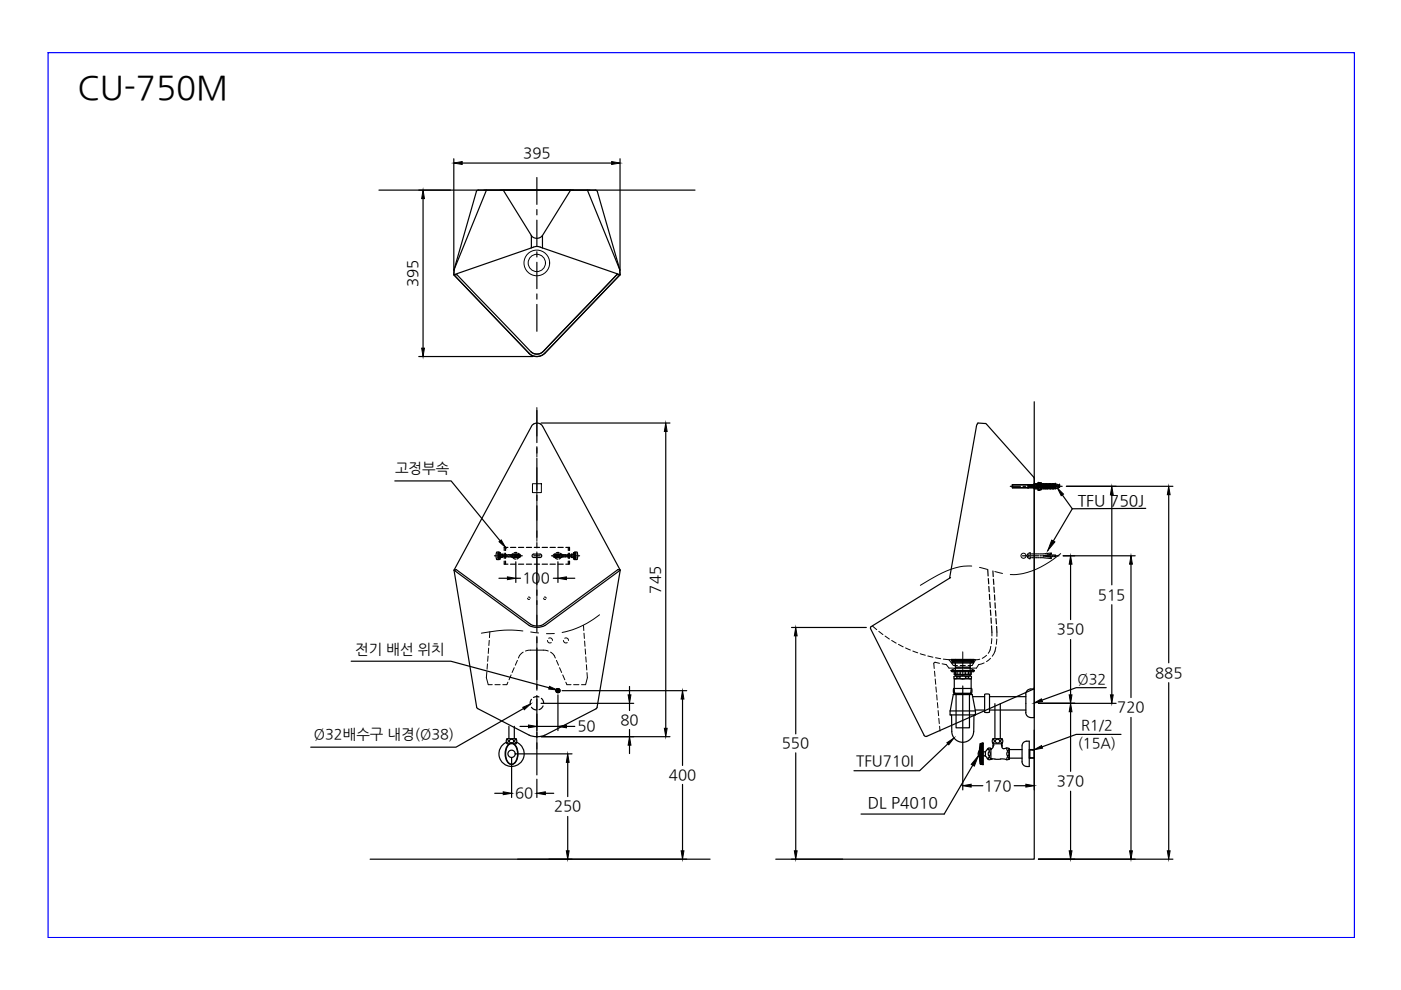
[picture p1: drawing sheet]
<svg xmlns="http://www.w3.org/2000/svg" width="297mm" height="210mm" viewBox="0 0 297 210" stroke-linecap="round" stroke-linejoin="round" font-family="sans-serif">
<defs><g id="words">
<text font-size="7" x="16.4" y="21">CU-750M</text>
<g font-size="3.3">
<text x="228.5" y="107.2">TFU 750J</text>
<text x="184" y="171.3">DL P4010</text>
</g>
<g font-size="3.2">
<text x="110.9" y="33.5">395</text>
<text x="88.6" y="60.8" transform="rotate(-90 88.6 60.8)">395</text>
<text x="110.8" y="123.6">100</text>
<text x="140.1" y="125.8" transform="rotate(-90 140.1 125.8)">745</text>
<text x="232.8" y="127.1">515</text>
<text x="224.1" y="134.5">350</text>
<text x="244.9" y="143.7">885</text>
<text x="122.4" y="155.1">50</text>
<text x="131.5" y="153.7">80</text>
<text x="236.9" y="151.1">720</text>
<text x="165.7" y="158.6">550</text>
<text x="141.8" y="165.3">400</text>
<text x="181.5" y="162.4">TFU710I</text>
<text x="208.7" y="167.6">170</text>
<text x="224.1" y="166.7">370</text>
<text x="109.2" y="169.2">60</text>
<text x="117.5" y="172">250</text>
</g>
<g font-size="3.1">
<text x="83.7" y="100.3">고정부속</text>
<text x="75.3" y="138.8">전기 배선 위치</text>
<text x="228.5" y="145">Ø32</text>
<text x="229.2" y="154.7">R1/2</text>
<text x="66.6" y="156.7">Ø32배수구 내경(Ø38)</text>
<text x="228.5" y="158.5">(15A)</text>
</g>
</g></defs>
<!-- layer: 5 -->
<path d="M10.2 11.2h277v187.6h-277z" fill="none" stroke="#00f" stroke-width=".25"/>
<!-- layer: 1 -->
<g fill="none" stroke="#000" stroke-width=".25">
<path d="M96.2 33.7v23.7M98 34.6h31.7M131.5 33.7v23.7M80.3 40.3h67.1M89.7 42.1v31.7M96.3 57.1l-.1 1.2h.7l15.6 16.2M96.3 57.2l-.1 1.1 16 16.6M101 40.6l-4.7 16.5M103.1 40.3l-6.8 16.9M106.1 40.3h14.9l-6 9.6M106.7 40.3l6 9.6v2.7l-16.5 5.7 16 16.6M112.6 49.9a1.46 1.46 0 0 0 2.4 0"/>
<path d="M112.6 52.6a2.34 2.34 0 0 1 2.4 0M115 49.9v2.7M115 52.6l16.5 5.7M124.5 40.3l6.9 16.9 .1 1.1M126.7 40.6l4.7 16.5 .1 1.2-16 16.6M130.9 58.1l-15.7 16.4a1.87 1.87 0 0 1-2.7 0M131.5 58.3h-.7l-15.6 16.2a1.87 1.87 0 0 1-2.7 0M131.5 58.3l-16 16.6M88.8 75.6h24.1M112.2 74.9a2.37 2.37 0 0 0 3.3 0M114.7 89.7h27.3M141.2 91.5v62.9"/>
<path d="M219.3 85.2v97h-54.8M83.7 102h11.9l10.4 12.7M109.4 119.1v4.4M113.2 117.8h1.3M118.3 119.1v4.4M214.2 103.1h2.2M216.9 103.1h.6M218 103.1h3.4M219.2 101.2l.1 .3M221.9 103.1h.6M223 103.1h2.2M225.2 104.9l2.1 3"/>
<path d="M225.4 117.8h15.3M226.1 103.1h22.6M227 119.6v11.8M227.3 107.9l-4.3 7.3M235.7 104.9v19.1M239.8 119.6v28.3M242.9 107.8l-15.6 .1M247.8 104.9v35.6M105.8 122.6h1.8M109.4 122.6h1M117.3 122.6h1M120.1 122.6h1.8"/>
<path d="M167.8 133h15.9M168.7 134.8v20.8M209.4 120.7l.1 1.4M209.5 122.7l.1 1.1M209.6 124.3l.1 1.2M209.8 126v1.1M209.9 127.7l.1 1.1M210 129.4l.1 1.1M210.1 131l.1 1.2M210.2 132.7l.1 1.4M210.5 121.1l.1 1.1M210.6 122.8l.1 1.1"/>
<path d="M210.7 124.5l.1 1.1M210.9 126.1v1.2M211 127.8v1.1M211.1 129.5l.1 1.1M211.2 131.2l.1 1.1M211.3 132.8l.1 1.2M227 135.6v11.7M235.7 128.2v19.1M74.5 140.2h21.1l20.8 5.6M109.4 159.8h11.9M110.3 154h1.7M112.7 148.3l-.2 .4-.1 .7"/>
<path d="M112.7 150l.4 .4 .6 .1M113.8 151.4v3.5M113.8 154h4.5M114.3 147.8l-.7-.1-.5 .2M114.7 156.2h27.3M114.7 149.1h19.7M114.8 148.1l.4 .5 .1 .5M115.1 149.7l-.2 .4-.6 .4M118.3 147.3v7.6M119.2 146.4h26.4M120.1 154h1.8M133.5 145.5v1.8"/>
<path d="M133.5 149.1v1.6M133.5 154.7v1.5M133.5 158v1.8M144.7 148.2v14.1M168.7 159.6v20.8M201 157.7l-6 5.7h-13.9M204.1 145.4v22.1M209.8 147.7h7.7M219.3 154.8v12.7M219.3 145.8l-.3 .4M220.2 149.1h16.4M227 150.9v12.6"/>
<path d="M234.5 145.8h-6.3l-7.3 2.6M237.7 155.7h-9.5l-7.3 2.7M239.8 152.1v28.3M247.8 144.7v35.7M104.9 168.2h1.8M108.5 160.7v8.4M108.5 168.2h.1M113.7 168.2h.1M113.8 165.2v3.9M115.6 168.2h1.8M120.4 161.6v7.3M120.4 173.1v7.3"/>
<path d="M144.7 166.3v14.1M205.9 166.6h2.5M206.2 162.2l-6 10.4h-17.6M215 166.6h2.5M227 167.8v12.6M78.5 182.2h72.1M167.8 182.2h10.9M220.2 182.2h28.5"/>
</g>
<!-- layer: 0 -->
<g fill="none" stroke="#000" stroke-width=".25">
<path d="M113.8 37.6v5.7M101.4 40.3l-.4 .3M113.8 44.4v1.2M113.8 46.7v5.6M113.8 53.4v1.1M113.8 55.6v5.6M126.2 40.3l.5 .3M113.8 62.3v1.1M113.8 64.5v5.7M113.1 89.9l-.4 .5-16.4 30.5 4.8 29M113.1 89.9a1.35 1.35 0 0 1 1.9 .5M113.8 87v6.8"/>
<path d="M113.8 94.9v1.2M113.8 97.2v6.7M115.1 90.4l16.4 30.5-.5-.1-15.8 11.6a2.88 2.88 0 0 1-2.7 0l-15.8-11.6-.4 .1 15.9 11.7a3.7 3.7 0 0 0 3.3 0l16-11.7-4.9 29.1M208.8 89.8l.4 .1 10 11.3M208.9 89.8l-1.6-.1-.3 .7-5.7 32.2M105.6 118v.3l.3-.2M105.6 118.4l.2 .2M105.8 117.1l-.2 .2M105.9 117.6l-.3-.2v.3M105.9 118.1h.7M105.9 117.6h.7M105.9 117.6v.5"/>
<path d="M106.8 118.1h.6M106.8 117.6h.6M106.9 117.3v1.1M106.9 119v.6h.8M107.2 116.1v.6M107.2 117.3v1.1M107.2 119v.6M107.7 116.1h-.8v.6M107.7 118.1h.5M107.7 117.6h.5M108.2 116.1h1.2M108.2 119.6h1.2"/>
<path d="M108.5 118.1h.6M108.5 117.6h.6M108.7 117.5a.36 .36 0 0 0-.4 .3 .36 .36 0 0 0 .4 .4M108.8 117.4l-.1 .6M108.8 118.3l.5 .3M109.2 117.5l-.2 .5M109.2 117.8l.4 .1M109.2 117.8h.1M109.3 118h.1M109.3 118l.1 .1M109.3 117.7v.3M109.3 117.7h.1"/>
<path d="M109.4 118.1h.6l-.4 .4M109.4 117.7h.1M109.4 117.6h.6M109.4 117.7v.4M109.4 117.5l.3 .3M109.6 117.9h.1M109.6 117.2h-.6M109.7 118.1l-.5 .1M109.8 117.3l.3 .5M109.9 116.1h1.1M109.9 119.6h1.1M110 117.6v.5z"/>
<path d="M110 117.5a.36 .36 0 0 1 .4 .3 .36 .36 0 0 1-.4 .4M111.6 116.1h1.1M111.6 119.6h1.1M113.2 117.5a.36 .36 0 0 0-.4 .3 .36 .36 0 0 0 .4 .4M113.3 116.1h1.1M113.3 119.6h1.1M113.8 105v1.1M113.8 107.2v6.7M113.8 115v1.2M113.8 117.3v6.7M114.5 117.5a.36 .36 0 0 1 .4 .3 .36 .36 0 0 1-.4 .4M114.9 116.1h1.2"/>
<path d="M114.9 119.6h1.2M116.6 116.1h1.1M116.6 119.6h1.1M117.6 117.6v.5zM117.6 118.1h.7M117.6 117.6h.7M117.6 117.5a.36 .36 0 0 0-.3 .3 .36 .36 0 0 0 .3 .4M117.7 117.4l-.1 .6M117.7 118.3l.5 .3M118.1 117.5l-.2 .5M118.1 117.8l.4 .1zM118.3 118h.1"/>
<path d="M118.3 118v.1M118.3 118.1h.1M118.3 116.1h1.1M118.3 119.6h1.1M118.3 117.7h.1M118.3 117.7v.3M118.4 117.5l.3 .3M118.5 117.9h.1M118.5 117.2h-.6M118.6 117.6h.5M118.8 117.3l.2 .5M118.9 118.1l-.4 .4"/>
<path d="M119 117.5a.36 .36 0 0 1 .3 .3 .36 .36 0 0 1-.3 .4M119.1 118.1l-1 .1M119.4 118.1h.6M119.4 117.6h.6M120 116.1h.7v.6M120.3 118.1h.5M120.3 117.6h.5M120.5 116.1v.6M120.5 117.3v1.1M120.5 119v.6M120.7 119v.6h-.7M120.7 117.3v1.1"/>
<path d="M121.1 118.1h.7M121.1 117.6h.7M121.8 117.6l.3-.2v.3M121.8 117.6v.5M121.8 117.1l.3 .2M122 117.4v.3M122 118v.3M122.1 118v.3l-.3-.2M122.1 118.4l-.3 .2M214.6 102.8l.1 .6zM214.7 102.8h8.7l.6 .3-.6 .3h-8.7M216.8 117.8h.9"/>
<path d="M217.9 102.8v.6M218 117.9v.2h-.2l.2 .2M218 117.4l-.2 .2h.2v.2M218 117.8h.3M218.1 117.3l.3-.1v.2M218.1 102.8l.9 .6M218.1 102.8h.9v.6M218.1 102.8v.6M218.2 102.8h.8l-.9 .6h.9M218.4 118.3v.2l-.3-.1M218.4 117.5v.3M218.4 117.9v.3"/>
<path d="M218.4 118.2h.2M218.4 117.4h.2M218.6 117.8h1.6M218.8 118.2h.3M218.8 117.4h.3M219.2 118.2h.3M219.2 117.4h.3M219.3 101.5v44.3M219.3 103.4h.1M219.5 102.8l-.2 .7M219.6 118.2h.3M219.6 117.4h.3"/>
<path d="M219.8 102.8l-.2 .6M219.9 103.5l.2-.8-.2 .8M219.9 103.4v.1M220 118.2h.3M220 117.4h.3M220.1 102.7v.1M220.4 102.8l-.3 .6M220.5 118.2h.3M220.5 117.4h.3M220.5 117.8h.3M220.6 102.8l-.2 .6M220.9 102.7l-.2 .7"/>
<path d="M220.9 102.8l-.2 .7M221 118.2l.3 .1M221.1 117.8h1.7M221.2 102.8l-.2 .6M221.3 117.8h-.2l.2 .1M221.3 117.4h-.3M221.5 118.3h.2M221.5 117.9h.2M221.5 102.8l-.3 .6M221.5 103.5l.2-.8-.2 .8M221.5 103.4v.1M221.7 102.7l.1 .1"/>
<path d="M221.7 117.7l-.2 .1M221.8 117.4h-.3M221.9 118h.6M221.9 118.3h.3M222 102.8l-.2 .6M222.1 117.7h.1M222.1 117.7h-.2M222.2 117.3l-.3 .1M222.3 118l.3 .1M222.3 102.8l-.2 .6M222.3 118.4h.3M222.3 103.4l.1 .1"/>
<path d="M222.4 103.5l.2-.8-.2 .8M222.4 117.7h.2M222.6 117.6l-.3 .1M222.6 102.7v.1M222.6 117.3h-.3M222.6 118h.3M222.7 118.1h.2v.3h-.2M222.7 117.3l.2-.1v.3l-.2 .1M222.8 117.7h.3M222.9 102.8l-.3 .6M223 117.8h.3M223 118h.3"/>
<path d="M223.1 102.8l-.2 .6M223.2 117.7h.3M223.4 102.8l-.2 .6M223.6 117.8h.9M223.6 117.7h.2v.3h-.4M223.7 102.9l-.2 .4M223.9 103l-.1 .2M113.8 125.1v1.1M113.8 127.3v6.7M113.8 135.2v1.1M113.8 137.4v6.7M201.5 122.5l-16.8 10.3-.2 .3 11.4 22.8"/>
<path d="M101 149.9l.3 .3M113.8 145.2v1.1M113.8 147.5v6.6M113.8 155.3v1.1M113.8 157.5v6.8M126.6 150l-.2 .3-10.9 5.6a4.4 4.4 0 0 1-3.3 0l-10.9-5.7M201.7 151.6l.1 3.5M201.8 155.1a2.32 2.32 0 0 0 2.3 2.3 2.32 2.32 0 0 0 2.3-2.3M202.1 147.3h4M202.1 147.3l-.6 3.4M202.2 146l-.1 .5 .1 .5M202.2 146h3.8"/>
<path d="M202.2 147h3.8M202.4 147.1h3.4l.3 .2 .7 3.5v.8h-5.4v-.9h5.4M202.4 147.1l-.3 .2M202.4 147v.1M206 146l.1 .5-.1 .5M206.5 151.8v3.3M206.6 151.6l-.1 .1M208.7 147.2l.6-.1 .5 .1v3.8M208.7 151l.6 .1 .5-.1M208.8 147.2v3.8M209.8 150.5h7.7M218.5 152.1a1.07 1.07 0 0 1-1-1v-3.9a1.03 1.03 0 0 1 1-1.1h.8v6.1h-.7"/>
<path d="M219 146.2l-22.5 9.9h-.4l-.2-.2"/>
</g>
<!-- layer: 1 -->
<g fill="#000" stroke="#000" stroke-width=".21">
<path d="M96.2 34.6l1.8-.3v.6zM129.7 34.3l1.8 .3-1.8 .3zM89.7 40.3l.3 1.8h-.6zM89.4 73.8h.6l-.3 1.8zM141.2 89.7l.2 1.8h-.5zM105.8 114.9l.5-.4 .9 1.6zM223 114.5l.7 .4-1.5 1.8zM224.2 103.5l1.3 1.3-.5 .3zM227 117.8l.3 1.8h-.6zM235.7 103.1l.3 1.8h-.6zM239.8 117.8l.3 1.8h-.6zM247.8 103.1l.3 1.8h-.6z"/>
<path d="M107.6 122.3l1.8 .3-1.8 .3zM118.3 122.6l1.8-.3v.6zM168.7 133l.3 1.8h-.6zM112 153.7l1.8 .3-1.8 .3zM116.5 145.5l1.6 .8-1.8-.2zM118.3 154l1.8-.3v.6zM133.5 156.2l.3 1.8h-.6zM133.2 147.3h.6l-.3 1.8zM140.9 154.4h.5l-.2 1.8zM144.7 146.4l.3 1.8h-.6zM200.8 157.5l1.5-1-1.1 1.4zM219.2 149.1l1.6-.9 .2 .5z"/>
<path d="M219.2 159l1.6-.9 .2 .5zM227 149.1l.3 1.8h-.6zM226.7 147.3h.6l-.3 1.8zM235.4 147.3h.6l-.3 1.8zM106.7 167.9l1.8 .3-1.8 .3zM113.8 168.2l1.8-.3v.6zM120.4 159.8l.3 1.8h-.6zM204.1 166.6l1.8-.3v.6zM207.4 160.2l-.8 2.2-.7-.3zM217.5 166.3l1.8 .3-1.8 .3zM120.1 180.4h.6l-.3 1.8zM144.4 180.4h.6l-.3 1.8z"/>
<path d="M168.4 180.4h.6l-.3 1.8zM226.7 180.4h.6l-.3 1.8zM239.5 180.4h.6l-.3 1.8zM247.5 180.4h.6l-.3 1.8z"/>
</g>
<!-- layer: 0 -->
<g fill="none" stroke="#000" stroke-width=".21">
<path d="M112.9 102.6h1.9v1.8h-1.9zM224.9 117.4a16.9 16.9 0 0 1-10 4.4h-.7M110.9 133.8a25.2 25.2 0 0 0-8.8 .4M110.9 138.3l-.8 .7-.2 .5M111.4 138l1.1-.2 3.1 .1 .6 .1M112.5 134l1.7 .2M116.7 138.3a2.08 2.08 0 0 1 1 1.2M117.5 134.3l-1.6 .1M127.1 130.4a18.7 18.7 0 0 1-7.9 3.7M206 120a13.2 13.2 0 0 0-8.1 2.5l-2.8 1.6M207.7 120.3l1.6 .4M207.7 139.8l-.8 .1"/>
<path d="M209.2 138.9l-.9 .7M210 139.6l-.8 .7M210.1 137l-.2 .8-.4 .7M210.3 135.4l-.1 1.1M210.3 134.1v.7M210.9 121.2l1.6 .4M211.2 137.2a3.5 3.5 0 0 1-.8 1.9M211.3 135.5l-.1 1.1M211.4 134v.9M107.7 144.6l-.2 .6M108.4 143.1l-.5 1M109 141.6l-.4 1"/>
<path d="M109.7 140l-.4 1M118 140l.4 1M118.6 141.6l.5 1M119.3 143.1l.5 1M120 144.6l.2 .6M198.1 142.3l.1 1.1M198.3 144l.1 1.1M198.3 140.4l-.3 .2 .1 1.1M198.4 145.6l.1 1.2M198.6 147.3l.1 1.1M198.7 149l.2 1.1M198.9 150.7l.1 1.1"/>
<path d="M199 152.3l.2 1.1M199.2 154l.1 1M208.7 140.6l-1.2 .3"/>
<circle cx="113.8" cy="55.7" r="2.72"/>
<circle cx="113.8" cy="55.7" r="1.83"/>
<circle cx="217" cy="117.8" r=".54"/>
</g>
<!-- layer: 1 -->
<g fill="none" stroke="#000" stroke-width=".21">
<path d="M113.8 86.4v6M113.8 94.7v2.2M113.8 99.2v11.1M113.8 112.6v2.2M113.8 117v11.2M103.5 139.1l-.1 1.1M103.6 137.4l-.1 1.1M103.7 135.8l-.1 1.1M103.9 133.9l-.1 1.3M113.8 130.4v2.3M113.8 134.9v11.2M123.7 132.6l.1 1.1"/>
<path d="M123.8 134.2l.1 1.2M123.9 135.9l.1 1.1M124.1 137.6l.1 1.1M124.2 139.3l.1 1.1M185 132.7l.9 .8M186.3 133.9l.9 .6M187.7 134.9l.9 .6M189.1 135.8l.9 .6M190.5 136.6l1 .5M192 137.4l1 .4M193.5 138l1.1 .4M195.1 138.6l1.1 .3"/>
<path d="M196.7 139.1l1.1 .2M198.3 139.5l1.1 .2M200 139.7l1.2 .2M201.2 139.9l.9 1.2h.9M201.2 139.9h.9M202.6 139.9h1.1M204.1 138.2v4.8M204.3 139.9h1.1M206 139.9h.9l-.8 1.2h-.9M103.2 142.4l-.1 1.3 .4 1.5h.9M103.3 140.8v1.1M104.9 145.2h1.1"/>
<path d="M106.6 145.2h.9M113.8 148.3v2.2M113.8 152.8v6M120.2 145.2h.9M121.6 145.2h1.1M124.3 140.9l.1 1.2M124.5 142.6v1.1l-.3 1.5h-.9M198.3 140.4l.9 .2M199.7 140.7l.9 .2 .6 .8h1M202.7 141.7h1.1M203.6 141.1h1.1M204.4 141.7h1.1"/>
<path d="M207.5 140.9l-.5 .8h-.9"/>
</g>
<!-- layer: AM_8 -->
<path d="M111.9 126.8l.1 .2 .3 .1M112 126.6h.3l.1 .2M115.3 126.8l.1 .2 .3 .1M115.4 126.6h.3l.1 .2M116.1 135.8v.1a.51 .51 0 0 0 .8 .3M116.3 135.3h.6l.2 .5M119.5 135.8l.2 .5 .6-.1M119.7 135.3h.6l.2 .5" fill="none" stroke="#000" stroke-width=".21"/>
<!-- layer: 0-1 -->
<g fill="none" stroke="#000" stroke-width=".21">
<path d="M105.9 118h.3M105.9 117.7h.3M106.4 118h.6M106.4 117.7h.6M107.3 118h.5M107.3 117.7h.5M108.1 118h.6M108.1 117.7h.6M109 118h.5M109 117.7h.5M109.8 118h.3M109.8 117.7h.3"/>
<path d="M117.6 118h.3M117.6 117.7h.3M118.1 118h.6M118.1 117.7h.6M119 118h.5M119 117.7h.5M119.8 118h.6M119.8 117.7h.6M120.7 118h.5M120.7 117.7h.5M121.5 118h.3M121.5 117.7h.3"/>
</g>
<!-- layer: 10 -->
<path d="M105.8 117.4v-.4l-.5 .1-.1 .7 .1 .8h.5v-.9M121.8 117.4v-.4l.6 .1 .1 .7-.2 .8h-.5v-.9" fill="none" stroke="#000" stroke-width=".25"/>
<!-- layer: CEN -->
<g fill="none" stroke="#000" stroke-width=".25">
<path d="M104.8 117.8h.3M105.4 117.8h1.5M107.1 117.8h.5M107.9 117.8h.6M108.7 118.2h.5M108.7 117.5h.5M108.8 117.8h.5M109.5 118.2h.5M109.5 117.5h.5M109.6 117.8h.6M110.4 117.8h.3M113.2 118.2h.5"/>
<path d="M113.2 117.5h.5M114 118.2h.5M114 117.5h.5M116.9 117.8h.4M117.5 117.8h.6M117.6 118.2h.6M117.6 117.5h.6M118.4 117.8h.5M118.4 118.2h.6M118.4 117.5h.6M119.2 117.8h1.5M120.9 117.8h.5"/>
<path d="M121.7 117.8h.6M122.6 117.8h.3"/>
</g>
<!-- layer: 11 -->
<path d="M105.6 117.3v1.1M105.8 117.7v-.6l.3 .1v.5M105.8 118v.6M106.1 117.5h.4v.7h-.4M106.1 118v.5h-.3M121.6 117.5h-.4v.7h.4M121.6 118v.5h.2M121.6 117.7v-.5h.2v.5M121.8 118v.6M122.1 117.3v1.1" fill="none" stroke="#000" stroke-width=".25"/>
<!-- layer: 0 -->
<g fill="#000" stroke="#000" stroke-width=".21">
<path d="M118.3 146.4h.4v.2z"/>
<path d="M117.9 146.6l.1 .2 .3-.4zM118 146.8l.3-.4-.2 .4zM118.3 146.4l-.2 .4 .2 .1z"/>
<path d="M118 146.1l-.1 .2 .4 .1zM117.9 146.3l.4 .1h-.5zM117.8 146.4l.1 .2 .4-.2z"/>
<path d="M118.3 146.4v.5l.2-.1zM118.3 146.4l.3 .4h-.1zM118.3 146.4l.3 .4 .1-.2z"/>
<path d="M118.3 146v.4l.2-.4zM118.1 146h.2v.4zM118 146.1l.3 .3-.2-.4z"/>
<path d="M118.3 146.4h.4v-.1zM118.3 146.4l.3-.3 .1 .2zM118.5 146l-.2 .4 .3-.3z"/>
</g>
<!-- layer: 6 -->
<g fill="none" stroke="#000" stroke-width=".25">
<path d="M107.4 157.4a2.68 2.68 0 0 0-1 4.1 2.68 2.68 0 0 0 4.2 0 2.68 2.68 0 0 0-1.1-4.1M107.4 156.7a.4 .4 0 0 1 .4 .4 .4 .4 0 0 1-.4 .4M107.5 156.6a.9 .9 0 0 0 0 1.1M107.5 156.6h1.9M107.5 157.7h.5M107.8 157.9a1.13 1.13 0 0 1 1.2-.2 1.13 1.13 0 0 1 .6 1 2.97 2.97 0 0 1-.8 3.3 1.45 1.45 0 0 1-1.7-1.6 3.2 3.2 0 0 1 .7-2.5zM107.8 158a1.01 1.01 0 0 1 1-.3 1.01 1.01 0 0 1 .7 .9 2.77 2.77 0 0 1-.8 3.4 1.49 1.49 0 0 1-1.5-1.7l.1-1.3zM107.9 154v2.6M109 154v2.6M109.4 156.6a.9 .9 0 0 1 0 1.1h-.5M109.5 156.7a.4 .4 0 0 0-.4 .4 .4 .4 0 0 0 .4 .4M207.7 159l-.3 .8 .3 .8"/>
<path d="M207.8 157.7l-.2 2.2 .2 2.1M207.8 157.7v4.3M207.9 157.7h.1M208 157.7v4.4M208 157.6l-.1 .1M208 158.9h.3M208 157.6v4.5M208 159.9h.3M208 160h.3M208 159.8h.3M208 159.4h.3M208 159.7h.3"/>
<path d="M208 159.6h.3M208 159.5h.3M208 159.3h.3M208 159.2h.3M208 159.1h.3M208 159h.3M208 158.8h.3M208 158.6h.3M208 158.5h.3M208 158.7h.3M208 158.4h.3M208 158.1h.3"/>
<path d="M208 158h.3M208 158.2h.3M208 157.9h.3M208 157.8h.3M208 158.3h.3M208 157.6h.3M208 157.7h.3M208.3 157.6h.1M208.3 157.6h.2v4.5h-.2M208.3 157.6v4.5M208.5 159.4h.4M208.9 159.4v.9h-.4"/>
<path d="M209.6 159.4a.42 .42 0 0 1 .4 .4 .42 .42 0 0 1-.4 .4l-.1-.4zM210 158.6l-.2 .5-.3-.4M210.1 158.7a.96 .96 0 0 0-1.2 .7M210.1 158.7v2.2M210.1 158.8h.1M210.2 158.8h.1M210.5 156.7a.4 .4 0 0 1 .3 .4 .4 .4 0 0 1-.3 .4M210.5 158.3l-.4 .4M210.5 156.6a.9 .9 0 0 0 0 1.1M210.6 158.1h.1l-.1 .1M210.6 156.6h1.8M210.6 157.7h1.8"/>
<path d="M210.6 157.7v.7M210.7 157.7v.4M210.9 149.2v7.4M212.1 149.2v7.4M212.3 157.7v.4M212.4 156.6a.9 .9 0 0 1 0 1.1M212.4 157.7l.2 .9h.7M212.4 158.1v.1M212.5 156.7a.4 .4 0 0 0-.4 .4 .4 .4 0 0 0 .4 .4M213.3 158.6l.7 .2M213.5 158.6l.2 .6 .2-.5M213.6 159.4a.42 .42 0 0 1 .3 .4 .42 .42 0 0 1-.3 .4l-.1-.4z"/>
<path d="M214 158.8v2.1v-.2h2.7M214 158.9h2.7M216.7 158.1a1.12 1.12 0 0 1 1.5-1v5.4a1.19 1.19 0 0 1-1.5-1v-3.4M218.2 158.9l1.1 .1M218.3 158.9l1 .1M218.3 158.9v1.8M219.3 159v1.7M207.9 162h.1M207.9 162h.4M208 160.8h.3M208 162h.3M208 162.1h.3"/>
<path d="M208 161.8h.3M208 161.4h.3M208 161.5h.3M208 161h.3M208 161.1h.3M208 161.2h.3M208 161.3h.3M208 161.6h.3M208 161.7h.3M208 160.9h.3M208 160.4h.3M208 160.5h.3"/>
<path d="M208 160.6h.3M208 160.7h.3M208 160.1h.3M208 160.2h.3M208 160.3h.3M208.3 162.1h.1M208.9 160.3l.5 .5a.48 .48 0 0 0 .7 .2M209.5 161l.3-.5 .2 .5M210.1 160.9h.1M210.2 160.9h.1M210.4 160.9h.5M210.4 160.9l-.3 .1"/>
<path d="M213.9 161l-.2-.5-.2 .6M214 160.9a1.09 1.09 0 0 1-1.3 0l-1.7 .1M219.3 160.7h-1.1M219.3 160.7h-1"/>
<circle cx="108.5" cy="159.8" r=".77"/>
<circle cx="108.5" cy="157.1" r=".45"/>
<circle cx="211.5" cy="157.1" r=".45"/>
</g>
<!-- layer: 3 -->
<path d="M110.8 150l1.7-.7-1.3 1.2z" fill="#000" stroke="#000" stroke-width=".21"/>
<g fill="none" stroke="#000" stroke-width=".25">
<path d="M201.7 139.9l.2 .1h4.5l.1-.1M201.7 139.9h.1M201.7 139.9h4.8M201.7 139.8h.1M201.8 139.8h4.7M206.5 139.8h.1M206.5 139.9h.1M111 150.2l-14.3 8.2h-30.8M201.7 142.2h4.9M201.7 142.2l.9-.6h3.1l.9 .6M201.8 142.2l.1 .2h4.5v-.2M201.8 140.2h4.6"/>
<path d="M201.9 140.6v-.2h4.4l.1 .2M201.9 140.1v.1M201.9 140.1h.1M201.9 140.6h.1M201.9 140.6h4.5M202.2 140.2v.2M202.3 142.9h.6M202.3 142.4v.6M202.3 146.5l.2 .5M202.4 143.9l-.1 2.6M202.4 143.9h3.3M202.5 147.1h3.2"/>
<path d="M202.6 141.3v.3M202.6 140.6v2.7h3.1M202.6 141.4h3.1M202.7 147.1v7.2h2.8v-7.2M202.9 143.4l-.5-.1-.1 .5 .3 .1 .3-.1M202.9 143.4h.6M202.9 143.4v.4M202.9 143.8h.6M202.9 142.4v.6M202.9 143h.7M203.5 143.8l.6 .1M203.5 143.4v.4"/>
<path d="M203.6 143h1.1M203.6 142.4v.6M204.1 143.3l-.6 .1M204.1 143.3l.6 .1M204.7 142.4v.6h.6v-.6M204.7 143.8l-.6 .1M204.7 143.4h.7v.4h-.7zM205.3 142.9h.6M205.4 143.4l.4-.1 .2 .5-.3 .1-.3-.1M205.7 141.3l-.1 .3M205.7 140.6v2.7M205.8 143.9l.1 2.6"/>
<path d="M205.9 146.5l-.2 .5M205.9 142.4l-.1 .6h-3.5M206 140.2v.2M206.4 140.1h.1M206.4 140.6h.1M206.4 140.1v.1"/>
</g>
<!-- layer: 4 -->
<path d="M206.2 147.7h2.6M206.7 150.5h2.1" fill="none" stroke="#000" stroke-width=".25"/>
<!-- layer: THIN -->
<path d="M214.6 103.4h3.4M218 102.8h-3.4" fill="none" stroke="#000" stroke-width=".25"/>
<!-- layer: Base -->
<g fill="none" stroke="#000" stroke-width=".3">
<path d="M220.1 103.9l.7-.1-.7 .1M220.1 102.6v-.3l.7 .1v.2M220.1 103.1h.1M220.1 102.6h-.8v1h.8M220.1 103.1v.8M220.1 102.6h.6M220.7 102.5v.1M220.8 103.8v-.3l-.5-.1-.2-.3v.8M220.8 102.5l-.7-.1 .6 .1M220.8 102.6h.6v.4M221.4 102.6h.3M221.4 102.7h.3"/>
<path d="M221.4 103.6h.3M221.4 103.5h.3M221.4 103.2v.4h-.6M221.7 102.7v-.1h.4v.1M221.7 103h-1.4v.2h3.4M221.7 103.2v.4h.4v-.4M221.7 102.7v.3M222.1 102.7v.3h-.4M222.1 102.6h.3M222.1 102.7h.3M222.1 103.6h.3M222.1 103.5h.3"/>
<path d="M222.1 103h1.6M222.4 103v-.4h.3v.4M222.4 103.2v.4M222.7 103.2v.4h-.3M222.7 102.6h.4M222.7 102.7h.4M222.7 103.6h.4M222.7 103.5h.4M223.1 103.5v.1h.3M223.1 103v-.4h.3v.4M223.1 103.2v.3M223.4 102.6h.3"/>
<path d="M223.4 102.7h.3M223.4 103.6h.3M223.4 103.2v.3M223.7 103.5l-.3 .1M223.7 103.5h.1M223.7 103.2v.3M223.7 103h.9v.2h-.9M223.7 102.7h.1M223.7 102.7v.3M223.7 102.7l.9 .2M224.6 102.9h.1M224.6 102.9v.4l-.9 .2"/>
</g>
<!-- layer: 0 -->
<g fill="#000">
<path d="M219.7 103.1h.2zM219.7 103.2l.2 .1z"/>
<path d="M219.7 102.9h.2zM219.8 103l.1-.1zM219.7 102.9a.1 .1 0 0 0 .2 0 .1 .1 0 0 0-.2 0z"/>
</g>
<!-- layer: Base -->
<path d="M220.7 102.6v.1M223.7 102.7v.1M223.7 103.4v.1M224.6 102.9v.4" fill="none" stroke="#000" stroke-width=".21"/>
<use href="#words"/>
</svg>
